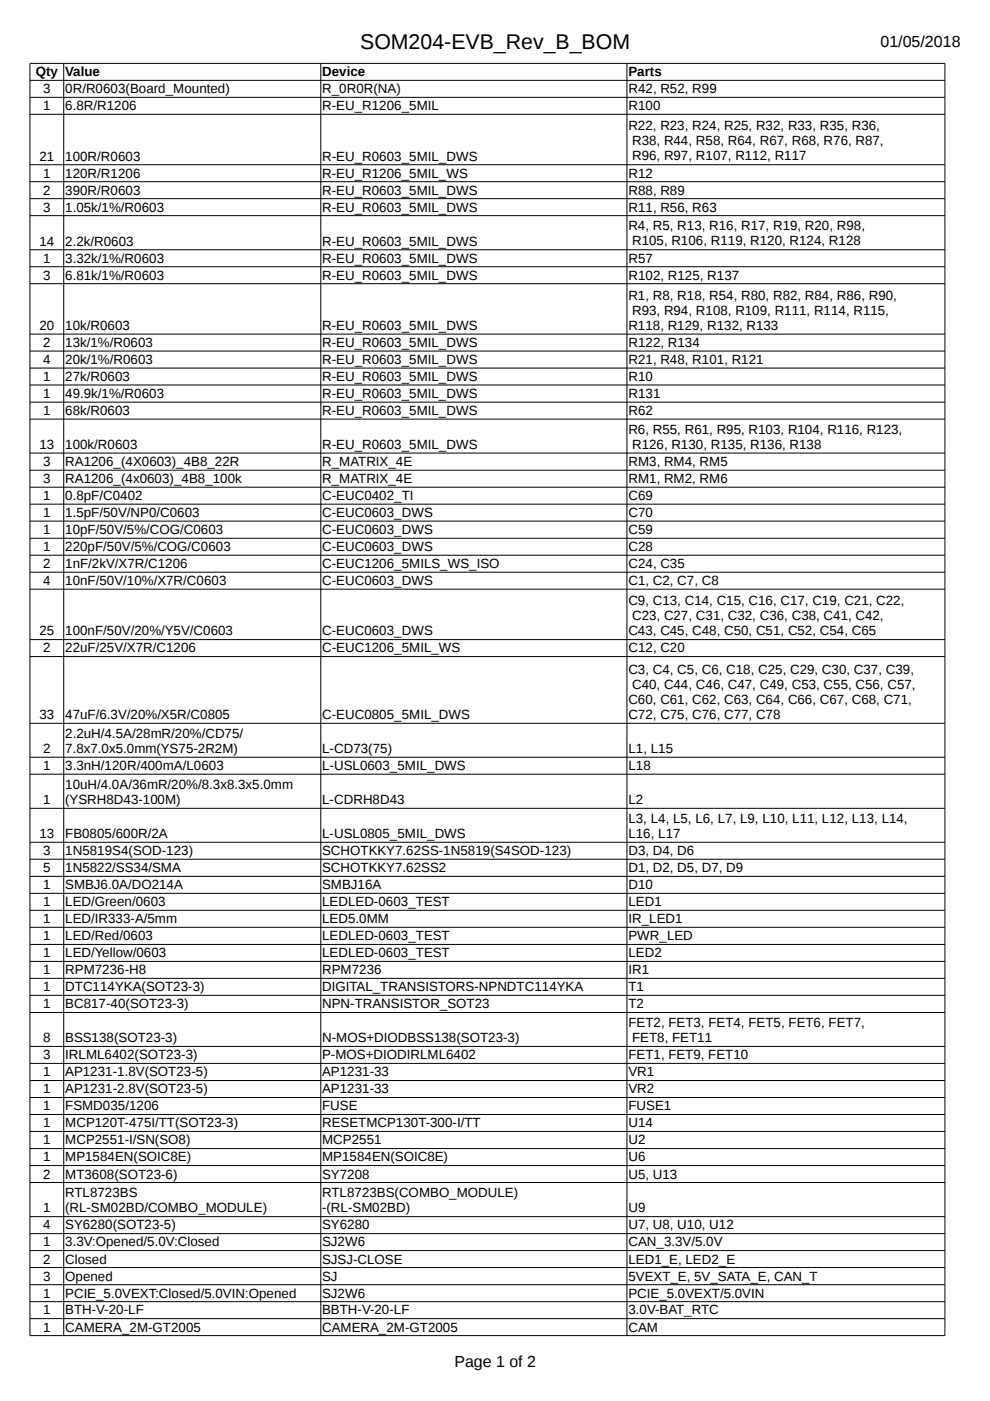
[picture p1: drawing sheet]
<svg xmlns="http://www.w3.org/2000/svg" width="210mm" height="297mm" viewBox="0 0 210 297" stroke-linecap="round" stroke-linejoin="round" font-family="sans-serif">
<defs><g id="words">
<text font-size="4.5" x="76.4" y="10.4">SOM204-EVB_Rev_B_BOM</text>
<g font-size="3.4">
<text x="186.7" y="10.1">01/05/2018</text>
<text x="96.3" y="289.8">Page 1 of 2</text>
</g>
<g font-size="2.8">
<text x="7.6" y="16.2">Qty</text>
<text x="13.8" y="16.2">Value</text>
<text x="68.3" y="16.2">Device</text>
<text x="133.2" y="16.2">Parts</text>
<text x="9.1" y="19.8">3</text>
<text x="9.1" y="23.4">1</text>
<text x="13.8" y="19.8">0R/R0603(Board_Mounted)</text>
<text x="13.8" y="23.4">6.8R/R1206</text>
<text x="68.3" y="19.8">R_0R0R(NA)</text>
<text x="68.3" y="23.4">R-EU_R1206_5MIL</text>
<text x="133.2" y="19.8">R42, R52, R99</text>
<text x="133.2" y="23.4">R100</text>
<text x="133.2" y="27.6">R22, R23, R24, R25, R32, R33, R35, R36,</text>
<text x="8.4" y="34">21</text>
<text x="13.8" y="34">100R/R0603</text>
<text x="68.3" y="34">R-EU_R0603_5MIL_DWS</text>
<text x="134" y="30.8">R38, R44, R58, R64, R67, R68, R76, R87,</text>
<text x="134" y="34">R96, R97, R107, R112, R117</text>
<text x="9.1" y="37.6">1</text>
<text x="9.1" y="41.2">2</text>
<text x="13.8" y="37.6">120R/R1206</text>
<text x="13.8" y="41.2">390R/R0603</text>
<text x="68.3" y="37.6">R-EU_R1206_5MIL_WS</text>
<text x="68.3" y="41.2">R-EU_R0603_5MIL_DWS</text>
<text x="133.2" y="37.6">R12</text>
<text x="133.2" y="41.2">R88, R89</text>
<text x="9.1" y="44.9">3</text>
<text x="13.8" y="44.9">1.05k/1%/R0603</text>
<text x="68.3" y="44.9">R-EU_R0603_5MIL_DWS</text>
<text x="133.2" y="44.9">R11, R56, R63</text>
<text x="8.4" y="52.1">14</text>
<text x="13.8" y="52.1">2.2k/R0603</text>
<text x="68.3" y="52.1">R-EU_R0603_5MIL_DWS</text>
<text x="133.2" y="48.9">R4, R5, R13, R16, R17, R19, R20, R98,</text>
<text x="134" y="52">R105, R106, R119, R120, R124, R128</text>
<text x="9.1" y="55.7">1</text>
<text x="9.1" y="59.3">3</text>
<text x="13.8" y="55.7">3.32k/1%/R0603</text>
<text x="13.8" y="59.3">6.81k/1%/R0603</text>
<text x="68.3" y="55.7">R-EU_R0603_5MIL_DWS</text>
<text x="68.3" y="59.3">R-EU_R0603_5MIL_DWS</text>
<text x="133.2" y="55.7">R57</text>
<text x="133.2" y="59.3">R102, R125, R137</text>
<text x="133.2" y="63.5">R1, R8, R18, R54, R80, R82, R84, R86, R90,</text>
<text x="8.4" y="70">20</text>
<text x="13.8" y="70">10k/R0603</text>
<text x="68.3" y="70">R-EU_R0603_5MIL_DWS</text>
<text x="133.2" y="69.9">R118, R129, R132, R133</text>
<text x="134" y="66.7">R93, R94, R108, R109, R111, R114, R115,</text>
<text x="9.1" y="73.6">2</text>
<text x="9.1" y="77.2">4</text>
<text x="13.8" y="73.6">13k/1%/R0603</text>
<text x="13.8" y="77.2">20k/1%/R0603</text>
<text x="68.3" y="73.6">R-EU_R0603_5MIL_DWS</text>
<text x="68.3" y="77.2">R-EU_R0603_5MIL_DWS</text>
<text x="133.2" y="73.6">R122, R134</text>
<text x="133.2" y="77.2">R21, R48, R101, R121</text>
<text x="9.1" y="80.8">1</text>
<text x="13.8" y="80.8">27k/R0603</text>
<text x="68.3" y="80.8">R-EU_R0603_5MIL_DWS</text>
<text x="133.2" y="80.8">R10</text>
<text x="9.1" y="84.4">1</text>
<text x="9.1" y="88">1</text>
<text x="13.8" y="84.4">49.9k/1%/R0603</text>
<text x="13.8" y="88">68k/R0603</text>
<text x="68.3" y="84.4">R-EU_R0603_5MIL_DWS</text>
<text x="68.3" y="88">R-EU_R0603_5MIL_DWS</text>
<text x="133.2" y="84.4">R131</text>
<text x="133.2" y="88">R62</text>
<text x="8.4" y="95.2">13</text>
<text x="13.8" y="95.2">100k/R0603</text>
<text x="68.3" y="95.2">R-EU_R0603_5MIL_DWS</text>
<text x="133.2" y="92">R6, R55, R61, R95, R103, R104, R116, R123,</text>
<text x="134" y="95.2">R126, R130, R135, R136, R138</text>
<text x="9.1" y="98.8">3</text>
<text x="13.8" y="98.8">RA1206_(4X0603)_4B8_22R</text>
<text x="68.3" y="98.8">R_MATRIX_4E</text>
<text x="133.2" y="98.8">RM3, RM4, RM5</text>
<text x="9.1" y="102.4">3</text>
<text x="9.1" y="106">1</text>
<text x="13.8" y="102.4">RA1206_(4x0603)_4B8_100k</text>
<text x="13.8" y="106">0.8pF/C0402</text>
<text x="68.3" y="102.4">R_MATRIX_4E</text>
<text x="68.3" y="106">C-EUC0402_TI</text>
<text x="133.2" y="102.4">RM1, RM2, RM6</text>
<text x="133.2" y="106">C69</text>
<text x="9.1" y="109.6">1</text>
<text x="9.1" y="113.2">1</text>
<text x="13.8" y="109.6">1.5pF/50V/NP0/C0603</text>
<text x="13.8" y="113.2">10pF/50V/5%/COG/C0603</text>
<text x="68.3" y="109.6">C-EUC0603_DWS</text>
<text x="68.3" y="113.2">C-EUC0603_DWS</text>
<text x="133.2" y="109.6">C70</text>
<text x="133.2" y="113.2">C59</text>
<text x="9.1" y="116.8">1</text>
<text x="13.8" y="116.8">220pF/50V/5%/COG/C0603</text>
<text x="68.3" y="116.8">C-EUC0603_DWS</text>
<text x="133.2" y="116.8">C28</text>
<text x="9.1" y="120.5">2</text>
<text x="9.1" y="124.1">4</text>
<text x="13.8" y="120.5">1nF/2kV/X7R/C1206</text>
<text x="13.8" y="124.1">10nF/50V/10%/X7R/C0603</text>
<text x="68.3" y="120.5">C-EUC1206_5MILS_WS_ISO</text>
<text x="68.3" y="124.1">C-EUC0603_DWS</text>
<text x="133.2" y="120.5">C24, C35</text>
<text x="133.2" y="124.1">C1, C2, C7, C8</text>
<text x="133.2" y="128.3">C9, C13, C14, C15, C16, C17, C19, C21, C22,</text>
<text x="134" y="131.5">C23, C27, C31, C32, C36, C38, C41, C42,</text>
<text x="8.4" y="134.7">25</text>
<text x="13.8" y="134.7">100nF/50V/20%/Y5V/C0603</text>
<text x="68.3" y="134.7">C-EUC0603_DWS</text>
<text x="133.2" y="134.7">C43, C45, C48, C50, C51, C52, C54, C65</text>
<text x="9.1" y="138.3">2</text>
<text x="13.8" y="138.3">22uF/25V/X7R/C1206</text>
<text x="68.3" y="138.3">C-EUC1206_5MIL_WS</text>
<text x="133.2" y="138.3">C12, C20</text>
<text x="133.2" y="142.9">C3, C4, C5, C6, C18, C25, C29, C30, C37, C39,</text>
<text x="133.2" y="149.3">C60, C61, C62, C63, C64, C66, C67, C68, C71,</text>
<text x="134" y="146">C40, C44, C46, C47, C49, C53, C55, C56, C57,</text>
<text x="8.4" y="152.5">33</text>
<text x="13.8" y="152.5">47uF/6.3V/20%/X5R/C0805</text>
<text x="68.3" y="152.5">C-EUC0805_5MIL_DWS</text>
<text x="133.2" y="152.4">C72, C75, C76, C77, C78</text>
<text x="9.1" y="159.7">2</text>
<text x="13.8" y="156.5">2.2uH/4.5A/28mR/20%/CD75/</text>
<text x="13.8" y="159.7">7.8x7.0x5.0mm(YS75-2R2M)</text>
<text x="68.3" y="159.7">L-CD73(75)</text>
<text x="133.2" y="159.7">L1, L15</text>
<text x="9.1" y="163.3">1</text>
<text x="13.8" y="163.3">3.3nH/120R/400mA/L0603</text>
<text x="13.8" y="167.3">10uH/4.0A/36mR/20%/8.3x8.3x5.0mm</text>
<text x="68.3" y="163.3">L-USL0603_5MIL_DWS</text>
<text x="133.2" y="163.3">L18</text>
<text x="9.1" y="170.5">1</text>
<text x="13.8" y="170.5">(YSRH8D43-100M)</text>
<text x="68.3" y="170.5">L-CDRH8D43</text>
<text x="133.2" y="170.5">L2</text>
<text x="8.4" y="177.7">13</text>
<text x="13.8" y="177.7">FB0805/600R/2A</text>
<text x="68.3" y="177.7">L-USL0805_5MIL_DWS</text>
<text x="133.2" y="174.5">L3, L4, L5, L6, L7, L9, L10, L11, L12, L13, L14,</text>
<text x="133.2" y="177.7">L16, L17</text>
<text x="9.1" y="181.3">3</text>
<text x="9.1" y="184.9">5</text>
<text x="13.8" y="181.3">1N5819S4(SOD-123)</text>
<text x="13.8" y="184.9">1N5822/SS34/SMA</text>
<text x="68.3" y="181.3">SCHOTKKY7.62SS-1N5819(S4SOD-123)</text>
<text x="68.3" y="184.9">SCHOTKKY7.62SS2</text>
<text x="133.2" y="181.3">D3, D4, D6</text>
<text x="133.2" y="184.9">D1, D2, D5, D7, D9</text>
<text x="9.1" y="188.5">1</text>
<text x="13.8" y="188.5">SMBJ6.0A/DO214A</text>
<text x="68.3" y="188.5">SMBJ16A</text>
<text x="133.2" y="188.5">D10</text>
<text x="9.1" y="192.1">1</text>
<text x="9.1" y="195.8">1</text>
<text x="13.8" y="192.1">LED/Green/0603</text>
<text x="13.8" y="195.8">LED/IR333-A/5mm</text>
<text x="68.3" y="192.1">LEDLED-0603_TEST</text>
<text x="68.3" y="195.8">LED5.0MM</text>
<text x="133.2" y="192.1">LED1</text>
<text x="133.2" y="195.8">IR_LED1</text>
<text x="9.1" y="199.4">1</text>
<text x="9.1" y="203">1</text>
<text x="13.8" y="199.4">LED/Red/0603</text>
<text x="13.8" y="203">LED/Yellow/0603</text>
<text x="68.3" y="199.4">LEDLED-0603_TEST</text>
<text x="68.3" y="203">LEDLED-0603_TEST</text>
<text x="133.2" y="199.4">PWR_LED</text>
<text x="133.2" y="203">LED2</text>
<text x="9.1" y="206.6">1</text>
<text x="13.8" y="206.6">RPM7236-H8</text>
<text x="68.3" y="206.6">RPM7236</text>
<text x="133.2" y="206.6">IR1</text>
<text x="9.1" y="210.2">1</text>
<text x="9.1" y="213.8">1</text>
<text x="13.8" y="210.2">DTC114YKA(SOT23-3)</text>
<text x="13.8" y="213.8">BC817-40(SOT23-3)</text>
<text x="68.3" y="210.2">DIGITAL_TRANSISTORS-NPNDTC114YKA</text>
<text x="68.3" y="213.8">NPN-TRANSISTOR_SOT23</text>
<text x="133.2" y="210.2">T1</text>
<text x="133.2" y="213.8">T2</text>
<text x="9.1" y="221">8</text>
<text x="13.8" y="221">BSS138(SOT23-3)</text>
<text x="68.3" y="221">N-MOS+DIODBSS138(SOT23-3)</text>
<text x="133.2" y="217.8">FET2, FET3, FET4, FET5, FET6, FET7,</text>
<text x="134" y="221">FET8, FET11</text>
<text x="9.1" y="224.6">3</text>
<text x="13.8" y="224.6">IRLML6402(SOT23-3)</text>
<text x="68.3" y="224.6">P-MOS+DIODIRLML6402</text>
<text x="133.2" y="224.6">FET1, FET9, FET10</text>
<text x="9.1" y="228.2">1</text>
<text x="9.1" y="231.8">1</text>
<text x="13.8" y="228.2">AP1231-1.8V(SOT23-5)</text>
<text x="13.8" y="231.8">AP1231-2.8V(SOT23-5)</text>
<text x="68.3" y="228.2">AP1231-33</text>
<text x="68.3" y="231.8">AP1231-33</text>
<text x="133.2" y="228.2">VR1</text>
<text x="133.2" y="231.8">VR2</text>
<text x="9.1" y="235.4">1</text>
<text x="9.1" y="239">1</text>
<text x="13.8" y="235.4">FSMD035/1206</text>
<text x="13.8" y="239">MCP120T-475I/TT(SOT23-3)</text>
<text x="68.3" y="235.4">FUSE</text>
<text x="68.3" y="239">RESETMCP130T-300-I/TT</text>
<text x="133.2" y="235.4">FUSE1</text>
<text x="133.2" y="239">U14</text>
<text x="9.1" y="242.6">1</text>
<text x="13.8" y="242.6">MCP2551-I/SN(SO8)</text>
<text x="68.3" y="242.6">MCP2551</text>
<text x="133.2" y="242.6">U2</text>
<text x="9.1" y="246.2">1</text>
<text x="9.1" y="249.9">2</text>
<text x="13.8" y="246.2">MP1584EN(SOIC8E)</text>
<text x="13.8" y="249.9">MT3608(SOT23-6)</text>
<text x="68.3" y="246.2">MP1584EN(SOIC8E)</text>
<text x="68.3" y="249.9">SY7208</text>
<text x="133.2" y="246.2">U6</text>
<text x="133.2" y="249.9">U5, U13</text>
<text x="9.1" y="257.1">1</text>
<text x="13.8" y="253.9">RTL8723BS</text>
<text x="13.8" y="257">(RL-SM02BD/COMBO_MODULE)</text>
<text x="68.3" y="253.9">RTL8723BS(COMBO_MODULE)</text>
<text x="68.3" y="257">-(RL-SM02BD)</text>
<text x="133.2" y="257.1">U9</text>
<text x="9.1" y="260.7">4</text>
<text x="13.8" y="260.7">SY6280(SOT23-5)</text>
<text x="68.3" y="260.7">SY6280</text>
<text x="133.2" y="260.7">U7, U8, U10, U12</text>
<text x="9.1" y="264.3">1</text>
<text x="9.1" y="267.9">2</text>
<text x="13.8" y="264.3">3.3V:Opened/5.0V:Closed</text>
<text x="13.8" y="267.9">Closed</text>
<text x="68.3" y="264.3">SJ2W6</text>
<text x="68.3" y="267.9">SJSJ-CLOSE</text>
<text x="133.2" y="264.3">CAN_3.3V/5.0V</text>
<text x="133.2" y="267.9">LED1_E, LED2_E</text>
<text x="9.1" y="271.5">3</text>
<text x="9.1" y="275.1">1</text>
<text x="13.8" y="271.5">Opened</text>
<text x="13.8" y="275.1">PCIE_5.0VEXT:Closed/5.0VIN:Opened</text>
<text x="68.3" y="271.5">SJ</text>
<text x="68.3" y="275.1">SJ2W6</text>
<text x="133.2" y="271.5">5VEXT_E, 5V_SATA_E, CAN_T</text>
<text x="133.2" y="275.1">PCIE_5.0VEXT/5.0VIN</text>
<text x="9.1" y="278.7">1</text>
<text x="13.8" y="278.7">BTH-V-20-LF</text>
<text x="68.3" y="278.7">BBTH-V-20-LF</text>
<text x="133.2" y="278.7">3.0V-BAT_RTC</text>
<text x="9.1" y="282.3">1</text>
<text x="13.8" y="282.3">CAMERA_2M-GT2005</text>
<text x="68.3" y="282.3">CAMERA_2M-GT2005</text>
<text x="133.2" y="282.3">CAM</text>
</g>
</g></defs>
<g fill="none" stroke="#000" stroke-width=".21">
<path d="M6.3 13.4h194v269.8h-194zM6.3 17h194M13.5 13.4v269.8M68 13.4v269.8M132.9 13.4v269.8M6.3 20.6h194M6.3 24.2h194M6.3 34.9h194M6.3 38.5h194M6.3 42.1h194M6.3 45.7h194M6.3 53h194"/>
<path d="M6.3 56.6h194M6.3 60.1h194M6.3 70.8h194M6.3 74.4h194M6.3 78h194M6.3 81.6h194M6.3 85.3h194M6.3 88.9h194M6.3 96.1h194M6.3 99.7h194M6.3 103.3h194M6.3 106.9h194"/>
<path d="M6.3 110.5h194M6.3 114.1h194M6.3 117.7h194M6.3 121.3h194M6.3 124.9h194M6.3 135.6h194M6.3 139.2h194M6.3 153.4h194M6.3 160.5h194M6.3 164.1h194M6.3 171.4h194M6.3 178.6h194"/>
<path d="M6.3 182.2h194M6.3 185.8h194M6.3 189.4h194M6.3 193h194M6.3 196.6h194M6.3 200.2h194M6.3 203.8h194M6.3 207.4h194M6.3 211h194M6.3 214.7h194M6.3 221.9h194M6.3 225.5h194"/>
<path d="M6.3 229.1h194M6.3 232.7h194M6.3 236.3h194M6.3 239.9h194M6.3 243.5h194M6.3 247.1h194M6.3 250.7h194M6.3 258h194M6.3 261.5h194M6.3 265.1h194M6.3 268.7h194M6.3 272.4h194"/>
<path d="M6.3 276h194M6.3 279.6h194"/>
</g>
<use href="#words"/>
</svg>
